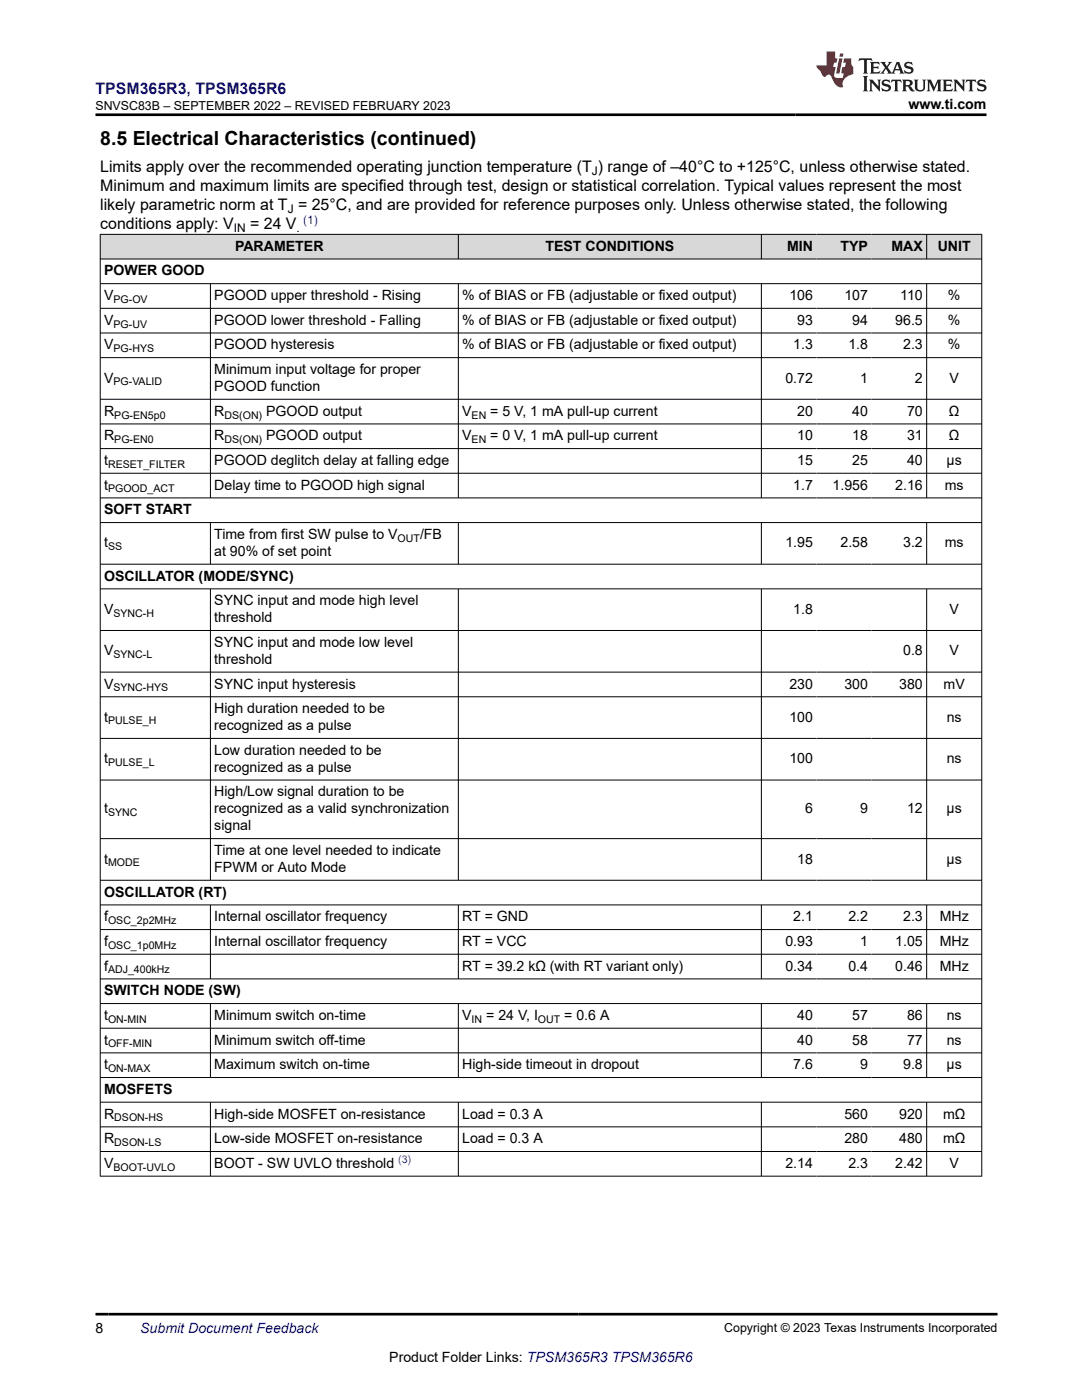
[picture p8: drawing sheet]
<svg xmlns="http://www.w3.org/2000/svg" width="216mm" height="279mm" viewBox="0 0 216 279" stroke-linecap="round" stroke-linejoin="round" font-family="sans-serif">
<defs><g id="words">
<text font-size="3.9" x="20" y="28.8">8.5 Electrical Characteristics (continued)</text>
<text font-size="3.2" fill="#00f" x="19" y="18.7">TPSM365R3, TPSM365R6</text>
<g font-size="3.2">
<text x="20" y="34.3">Limits apply over the recommended operating junction temperature (T ) range of –40°C to +125°C, unless otherwise stated.</text>
<text x="20" y="38.1">Minimum and maximum limits are specified through test, design or statistical correlation. Typical values represent the most</text>
<text x="20" y="41.9">likely parametric norm at T = 25°C, and are provided for reference purposes only. Unless otherwise stated, the following</text>
<text x="20" y="45.7">conditions apply: V</text>
<text x="49.9" y="45.7">= 24 V</text>
</g>
<g font-size="2.8">
<text x="181.3" y="21.8">www.ti.com</text>
<text x="46.9" y="50">PARAMETER</text>
<text x="108.8" y="50">TEST CONDITIONS</text>
<text x="157" y="50">MIN</text>
<text x="167.7" y="50">TYP</text>
<text x="177.9" y="50">MAX</text>
<text x="187.1" y="50">UNIT</text>
<text x="20.8" y="55">POWER GOOD</text>
<text x="20.8" y="59.9">V</text>
<text x="42.8" y="59.9">PGOOD upper threshold - Rising</text>
<text x="92.2" y="59.9">% of BIAS or FB (adjustable or fixed output)</text>
<text x="157.5" y="59.9">106</text>
<text x="168.5" y="59.9">107</text>
<text x="179.6" y="59.9">110</text>
<text x="189.1" y="59.9">%</text>
<text x="20.8" y="64.8">V</text>
<text x="42.8" y="64.8">PGOOD lower threshold - Falling</text>
<text x="92.2" y="64.8">% of BIAS or FB (adjustable or fixed output)</text>
<text x="159.1" y="64.8">93</text>
<text x="170.1" y="64.8">94</text>
<text x="178.6" y="64.8">96.5</text>
<text x="189.1" y="64.8">%</text>
<text x="20.8" y="69.7">V</text>
<text x="42.8" y="69.7">PGOOD hysteresis</text>
<text x="92.2" y="69.7">% of BIAS or FB (adjustable or fixed output)</text>
<text x="158.3" y="69.7">1.3</text>
<text x="169.3" y="69.7">1.8</text>
<text x="180.2" y="69.7">2.3</text>
<text x="189.1" y="69.7">%</text>
<text x="20.8" y="76.3">V</text>
<text x="42.8" y="74.6">Minimum input voltage for proper</text>
<text x="156.7" y="76.3">0.72</text>
<text x="171.6" y="76.3">1</text>
<text x="182.6" y="76.3">2</text>
<text x="189.5" y="76.3">V</text>
<text x="20.8" y="83">R</text>
<text x="42.8" y="78">PGOOD function</text>
<text x="42.8" y="83">R</text>
<text x="53.1" y="83">PGOOD output</text>
<text x="92.2" y="83">V</text>
<text x="97.8" y="83">= 5 V, 1 mA pull-up current</text>
<text x="159.1" y="83">20</text>
<text x="170.1" y="83">40</text>
<text x="181" y="83">70</text>
<text x="189.3" y="83">Ω</text>
<text x="20.8" y="87.9">R</text>
<text x="42.8" y="87.9">R</text>
<text x="53.1" y="87.9">PGOOD output</text>
<text x="92.2" y="87.9">V</text>
<text x="97.8" y="87.9">= 0 V, 1 mA pull-up current</text>
<text x="159.1" y="87.9">10</text>
<text x="170.1" y="87.9">18</text>
<text x="181" y="87.9">31</text>
<text x="189.3" y="87.9">Ω</text>
<text x="20.8" y="92.8">t</text>
<text x="42.8" y="92.8">PGOOD deglitch delay at falling edge</text>
<text x="159.1" y="92.8">15</text>
<text x="170.1" y="92.8">25</text>
<text x="181" y="92.8">40</text>
<text x="188.9" y="92.8">µs</text>
<text x="20.8" y="97.7">t</text>
<text x="42.8" y="97.7">Delay time to PGOOD high signal</text>
<text x="158.3" y="97.7">1.7</text>
<text x="166.1" y="97.7">1.956</text>
<text x="178.6" y="97.7">2.16</text>
<text x="188.5" y="97.7">ms</text>
<text x="20.8" y="102.6">SOFT START</text>
<text x="42.8" y="107.6">Time from first SW pulse to V</text>
<text x="83.8" y="107.6">/FB</text>
<text x="20.8" y="109.3">t</text>
<text x="42.8" y="111">at 90% of set point</text>
<text x="156.7" y="109.3">1.95</text>
<text x="167.7" y="109.3">2.58</text>
<text x="180.2" y="109.3">3.2</text>
<text x="188.5" y="109.3">ms</text>
<text x="20.8" y="115.9">OSCILLATOR (MODE/SYNC)</text>
<text x="20.8" y="122.5">V</text>
<text x="42.8" y="120.8">SYNC input and mode high level</text>
<text x="42.8" y="124.2">threshold</text>
<text x="158.3" y="122.5">1.8</text>
<text x="189.5" y="122.5">V</text>
<text x="20.8" y="130.8">V</text>
<text x="42.8" y="129.1">SYNC input and mode low level</text>
<text x="180.2" y="130.8">0.8</text>
<text x="189.5" y="130.8">V</text>
<text x="20.8" y="137.4">V</text>
<text x="42.8" y="132.5">threshold</text>
<text x="42.8" y="137.4">SYNC input hysteresis</text>
<text x="157.5" y="137.4">230</text>
<text x="168.5" y="137.4">300</text>
<text x="179.4" y="137.4">380</text>
<text x="188.3" y="137.4">mV</text>
<text x="42.8" y="142.3">High duration needed to be</text>
<text x="20.8" y="144">t</text>
<text x="42.8" y="145.7">recognized as a pulse</text>
<text x="157.5" y="144">100</text>
<text x="188.9" y="144">ns</text>
<text x="20.8" y="152.3">t</text>
<text x="42.8" y="150.6">Low duration needed to be</text>
<text x="42.8" y="154">recognized as a pulse</text>
<text x="157.5" y="152.3">100</text>
<text x="188.9" y="152.3">ns</text>
<text x="42.8" y="158.9">High/Low signal duration to be</text>
<text x="20.8" y="162.3">t</text>
<text x="42.8" y="162.3">recognized as a valid synchronization</text>
<text x="42.8" y="165.7">signal</text>
<text x="160.6" y="162.3">6</text>
<text x="171.6" y="162.3">9</text>
<text x="181" y="162.3">12</text>
<text x="188.9" y="162.3">µs</text>
<text x="20.8" y="172.3">t</text>
<text x="42.8" y="170.6">Time at one level needed to indicate</text>
<text x="159.1" y="172.3">18</text>
<text x="188.9" y="172.3">µs</text>
<text x="20.8" y="178.9">OSCILLATOR (RT)</text>
<text x="42.8" y="174">FPWM or Auto Mode</text>
<text x="20.8" y="183.9">f</text>
<text x="42.8" y="183.9">Internal oscillator frequency</text>
<text x="92.2" y="183.9">RT = GND</text>
<text x="158.3" y="183.9">2.1</text>
<text x="169.3" y="183.9">2.2</text>
<text x="180.2" y="183.9">2.3</text>
<text x="187.5" y="183.9">MHz</text>
<text x="20.8" y="188.8">f</text>
<text x="42.8" y="188.8">Internal oscillator frequency</text>
<text x="92.2" y="188.8">RT = VCC</text>
<text x="156.7" y="188.8">0.93</text>
<text x="171.6" y="188.8">1</text>
<text x="178.6" y="188.8">1.05</text>
<text x="187.5" y="188.8">MHz</text>
<text x="20.8" y="193.7">f</text>
<text x="92.2" y="193.7">RT = 39.2 kΩ (with RT variant only)</text>
<text x="156.7" y="193.7">0.34</text>
<text x="169.3" y="193.7">0.4</text>
<text x="178.6" y="193.7">0.46</text>
<text x="187.5" y="193.7">MHz</text>
<text x="20.8" y="198.6">SWITCH NODE (SW)</text>
<text x="20.8" y="203.6">t</text>
<text x="42.8" y="203.6">Minimum switch on-time</text>
<text x="92.2" y="203.6">V</text>
<text x="97" y="203.6">= 24 V, I</text>
<text x="112.6" y="203.6">= 0.6 A</text>
<text x="159.1" y="203.6">40</text>
<text x="170.1" y="203.6">57</text>
<text x="181" y="203.6">86</text>
<text x="188.9" y="203.6">ns</text>
<text x="20.8" y="208.5">t</text>
<text x="42.8" y="208.5">Minimum switch off-time</text>
<text x="159.1" y="208.5">40</text>
<text x="170.1" y="208.5">58</text>
<text x="181" y="208.5">77</text>
<text x="188.9" y="208.5">ns</text>
<text x="20.8" y="213.4">t</text>
<text x="42.8" y="213.4">Maximum switch on-time</text>
<text x="92.2" y="213.4">High-side timeout in dropout</text>
<text x="158.3" y="213.4">7.6</text>
<text x="171.6" y="213.4">9</text>
<text x="180.2" y="213.4">9.8</text>
<text x="188.9" y="213.4">µs</text>
<text x="20.8" y="218.3">MOSFETS</text>
<text x="20.8" y="223.2">R</text>
<text x="42.8" y="223.2">High-side MOSFET on-resistance</text>
<text x="92.2" y="223.2">Load = 0.3 A</text>
<text x="168.5" y="223.2">560</text>
<text x="179.4" y="223.2">920</text>
<text x="188.2" y="223.2">mΩ</text>
<text x="20.8" y="228.2">R</text>
<text x="20.8" y="233.1">V</text>
<text x="42.8" y="228.2">Low-side MOSFET on-resistance</text>
<text x="42.8" y="233.1">BOOT - SW UVLO threshold</text>
<text x="92.2" y="228.2">Load = 0.3 A</text>
<text x="156.7" y="233.1">2.14</text>
<text x="168.5" y="228.2">280</text>
<text x="169.3" y="233.1">2.3</text>
<text x="178.6" y="233.1">2.42</text>
<text x="179.4" y="228.2">480</text>
<text x="188.2" y="228.2">mΩ</text>
<text x="189.5" y="233.1">V</text>
<text x="19" y="266.1">8</text>
<text x="77.7" y="271.7">Product Folder Links: TPSM365R3 TPSM365R6</text>
</g>
<text font-size="2.8" fill="#00f" x="28" y="266.1">Submit Document Feedback</text>
<g font-size="2.5">
<text x="19" y="21.9">SNVSC83B – SEPTEMBER 2022 – REVISED FEBRUARY 2023</text>
<text x="144.5" y="265.8">Copyright © 2023 Texas Instruments Incorporated</text>
</g>
<g font-size="2.4">
<text x="118.1" y="34.9">J</text>
<text x="46.7" y="46.4">IN</text>
<text x="57.4" y="42.5">J</text>
<text x="59.2" y="46.4">.</text>
</g>
<text font-size="2.4" fill="#00f" x="60.5" y="44.7">(1)</text>
<g font-size="2.1">
<text x="22.6" y="60.5">PG-OV</text>
<text x="22.6" y="65.4">PG-UV</text>
<text x="22.6" y="70.3">PG-HYS</text>
<text x="22.6" y="76.9">PG-VALID</text>
<text x="22.8" y="83.5">PG-EN5p0</text>
<text x="44.8" y="83.5">DS(ON)</text>
<text x="94.1" y="83.5">EN</text>
<text x="22.8" y="88.4">PG-EN0</text>
<text x="44.8" y="88.4">DS(ON)</text>
<text x="94.1" y="88.4">EN</text>
<text x="21.6" y="93.4">RESET_FILTER</text>
<text x="21.6" y="98.3">PGOOD_ACT</text>
<text x="21.6" y="109.8">SS</text>
<text x="79.3" y="108.1">OUT</text>
<text x="22.6" y="123.1">SYNC-H</text>
<text x="22.6" y="131.4">SYNC-L</text>
<text x="22.6" y="138">SYNC-HYS</text>
<text x="21.6" y="144.6">PULSE_H</text>
<text x="21.6" y="152.9">PULSE_L</text>
<text x="21.6" y="162.9">SYNC</text>
<text x="21.6" y="172.9">MODE</text>
<text x="21.6" y="184.4">OSC_2p2MHz</text>
<text x="21.6" y="189.4">OSC_1p0MHz</text>
<text x="21.6" y="194.3">ADJ_400kHz</text>
<text x="21.6" y="204.1">ON-MIN</text>
<text x="21.6" y="209">OFF-MIN</text>
<text x="94.1" y="204.1">IN</text>
<text x="107.3" y="204.1">OUT</text>
<text x="21.6" y="214">ON-MAX</text>
<text x="22.8" y="223.8">DSON-HS</text>
<text x="22.6" y="233.6">BOOT-UVLO</text>
<text x="22.8" y="228.7">DSON-LS</text>
</g>
<text font-size="2.1" fill="#00f" x="79.5" y="232.1">(3)</text>
</g></defs>
<g fill="#d8d8d8">
<path d="M20 46.8h175.9v4.9h-175.9z" fill-rule="evenodd"/>
<path d="M20.1 46.8h71.3v4.8h-71.3z" fill-rule="evenodd"/>
<path d="M91.5 46.8h60.4v4.8h-60.4z" fill-rule="evenodd"/>
<path d="M152 46.8h10.9v4.8h-10.9z" fill-rule="evenodd"/>
<path d="M162.9 46.8h11v4.8h-11z" fill-rule="evenodd"/>
<path d="M173.9 46.8h10.9v4.8h-10.9z" fill-rule="evenodd"/>
<path d="M185 46.8h10.8v4.8h-10.8z" fill-rule="evenodd"/>
</g>
<g fill="none" stroke="#000" stroke-width=".2">
<path d="M19.9 46.8h176.1M19.9 51.7h176.1M19.9 56.6h176.1M20 46.7v188.1M42 56.6v42.8M91.5 46.7v5.1M91.5 56.6v42.8M151.9 46.7v5.1M151.9 56.6v42.8M184.9 46.7v5.1M184.9 56.6v42.8M195.9 46.7v188.1"/>
<path d="M19.9 61.5h176.1M19.9 66.5h176.1M19.9 71.4h176.1M19.9 79.7h176.1M19.9 84.6h176.1M19.9 89.5h176.1M19.9 94.4h176.1M19.9 99.4h176.1M19.9 104.3h176.1M19.9 112.6h176.1M19.9 117.5h176.1M42 104.3v8.4"/>
<path d="M42 117.5v58.2M91.5 104.3v8.4M91.5 117.5v58.2M151.9 104.3v8.4M151.9 117.5v58.2M184.9 104.3v8.4M184.9 117.5v58.2M19.9 125.8h176.1M19.9 134.1h176.1M19.9 139.1h176.1M19.9 147.4h176.1M19.9 155.7h176.1"/>
<path d="M19.9 167.4h176.1M19.9 175.7h176.1M19.9 180.6h176.1M19.9 185.5h176.1M19.9 190.4h176.1M19.9 195.4h176.1M42 180.6v14.8M91.5 180.6v14.8M151.9 180.6v14.8M184.9 180.6v14.8M19.9 200.3h176.1M19.9 205.2h176.1"/>
<path d="M19.9 210.1h176.1M19.9 215h176.1M19.9 220h176.1M42 200.3v14.8M42 220v14.8M91.5 200.3v14.8M91.5 220v14.8M151.9 200.3v14.8M151.9 220v14.8M184.9 200.3v14.8M184.9 220v14.8M19.9 224.9h176.1"/>
<path d="M19.9 229.8h176.1M19.9 234.7h176.1"/>
</g>
<path d="M171.5 11.6l-.2 .6 .5-.2h.6v.1v2.2l-.2 .4h1l-.2-.4v-2.2v-.1h.5l.5 .2-.1-.6zM173.6 12.4l.2 .3v1.6l-.2 .4h1.9l.1-.6a1.08 1.08 0 0 1-1.3 .2v-.7h.6l.4 .2v-.7l-.4 .2h-.6v-.5l.2-.2a1 1 0 0 1 1 .3l-.1-.5zM175.7 12.4l.9 1.1-1 1.2h.9l-.2-.2 .5-.8 .4 .8-.2 .2h1.6l-.2-.2 .2-.5h.9l.1 .5-.1 .2h.9l-.2-.4-.8-1.9h-.5l-.9 2.1-.9-1.1 .9-1h-.8l.2 .2-.4 .6-.4-.6 .2-.2zM179 12.8l.4 1h-.7zM180.7 12.5a.65 .65 0 0 0-.2 .7 .65 .65 0 0 0 .6 .5l.6 .1 .1 .3a.79 .79 0 0 1-.7 .4 .79 .79 0 0 1-.7-.5l.1 .7 .2-.1a.93 .93 0 0 0 1.1 0 .93 .93 0 0 0 .4-.9 1.46 1.46 0 0 0-1.2-.6l-.1-.3a1.09 1.09 0 0 1 1.2 .2l-.2-.6-.1 .1-.5-.2zM172.2 15.2l.2 .4v2.2l-.2 .4h1l-.2-.4v-2.2l.2-.4zM173.4 15.9l.2 .4v1.5l-.2 .4h.8l-.3-.4 .1-1.3 1.6 1.8v-2l.2-.4h-.7l.1 .2 .1 1.1-1.2-1.3zM176.2 16a.65 .65 0 0 0-.2 .8 .65 .65 0 0 0 .6 .4l.6 .2 .1 .2a.79 .79 0 0 1-.7 .4 .79 .79 0 0 1-.7-.5l.1 .7 .2-.1a.93 .93 0 0 0 1.1 .1 .93 .93 0 0 0 .4-1 1.46 1.46 0 0 0-1.2-.5l-.1-.4a1.09 1.09 0 0 1 1.2 .2l-.1-.6-.2 .1-.5-.1zM177.9 15.9l-.1 .6a.63 .63 0 0 1 .8-.3v1.6l-.3 .4h1l-.2-.4v-1.6a.66 .66 0 0 1 .8 .3l-.1-.6zM180 15.9l.2 .4v1.5l-.2 .4h1l-.2-.2-.1-.7h.5l.1 .2a.79 .79 0 0 0 1.2 .6l-1-.9a.61 .61 0 0 0 .6-.6 .61 .61 0 0 0-.5-.7zM180.8 16.2h.1a.47 .47 0 0 1 .5 .1 .47 .47 0 0 1 .1 .5l-.1 .1-.7 .1zM182.3 15.9l.2 .2a2.27 2.27 0 0 0 .4 2 1.04 1.04 0 0 0 1.7-.7v-1.3l.2-.2h-.8l.2 .4v1.1a.6 .6 0 0 1-.6 .6 .6 .6 0 0 1-.6-.6v-1.1l.3-.4zM184.9 15.9l.2 .4v1.5l-.2 .4h.8l-.3-.4v-1.4l.9 1.9 .9-1.9v1.4l-.3 .4h1l-.2-.4v-1.5l.2-.4h-.8l-.7 1.5-.6-1.5zM188.1 15.9l.2 .4v1.5l-.2 .4h1.9l.1-.6a1.09 1.09 0 0 1-1.3 .2v-.7h.6l.4 .2v-.6l-.4 .2h-.6v-.6l.2-.1a1.01 1.01 0 0 1 1 .3l-.1-.6zM190.2 15.9l.3 .4v1.5l-.3 .4h.8l-.2-.4v-1.3l1.6 1.8v-2l.2-.4h-.7l.2 .2v1.1l-1.2-1.3zM192.8 15.9l-.1 .6a.63 .63 0 0 1 .8-.3v1.6l-.3 .4h1l-.2-.4v-1.6a.66 .66 0 0 1 .8 .3l-.1-.6zM195.2 16a.65 .65 0 0 0-.2 .8 .65 .65 0 0 0 .6 .4l.6 .2 .2 .2a.79 .79 0 0 1-.7 .4 .79 .79 0 0 1-.7-.5l.1 .7 .2-.1a.93 .93 0 0 0 1 .1 .93 .93 0 0 0 .5-1 1.46 1.46 0 0 0-1.3-.5v-.4a1.09 1.09 0 0 1 1.2 .2l-.2-.6-.2 .1-.5-.1z" fill="#231f20"/>
<path d="M164.9 10.3v2.7h-2l.1 .4 .8 1a.95 .95 0 0 0 1 .9 .59 .59 0 0 1 .5-.4 .59 .59 0 0 1 .5 .3l.4 .8a1.59 1.59 0 0 0 2.1 1.4 1.61 1.61 0 0 1 1-2.3l1-.3-.1-1.5a1.59 1.59 0 0 1-.3-1.7h-1.5l-.2 .9h.6l-.2 .9h-.5l-.2 .9v.3l.4 .1-.1 .9h-.7a.73 .73 0 0 1-1-.7l.3-1.5h-.5l.1-.9h.5l.2-.9h-.5v-1.3zM167.4 11.6l-.6 3.1h.7l.6-3.1zM167.6 10.7l-.1 .6h.7l.1-.6z" fill="#ed1c24"/>
<path d="M19 22.9h177.8M19 262.3h180" fill="none" stroke="#000" stroke-width=".53"/>
<use href="#words"/>
</svg>
